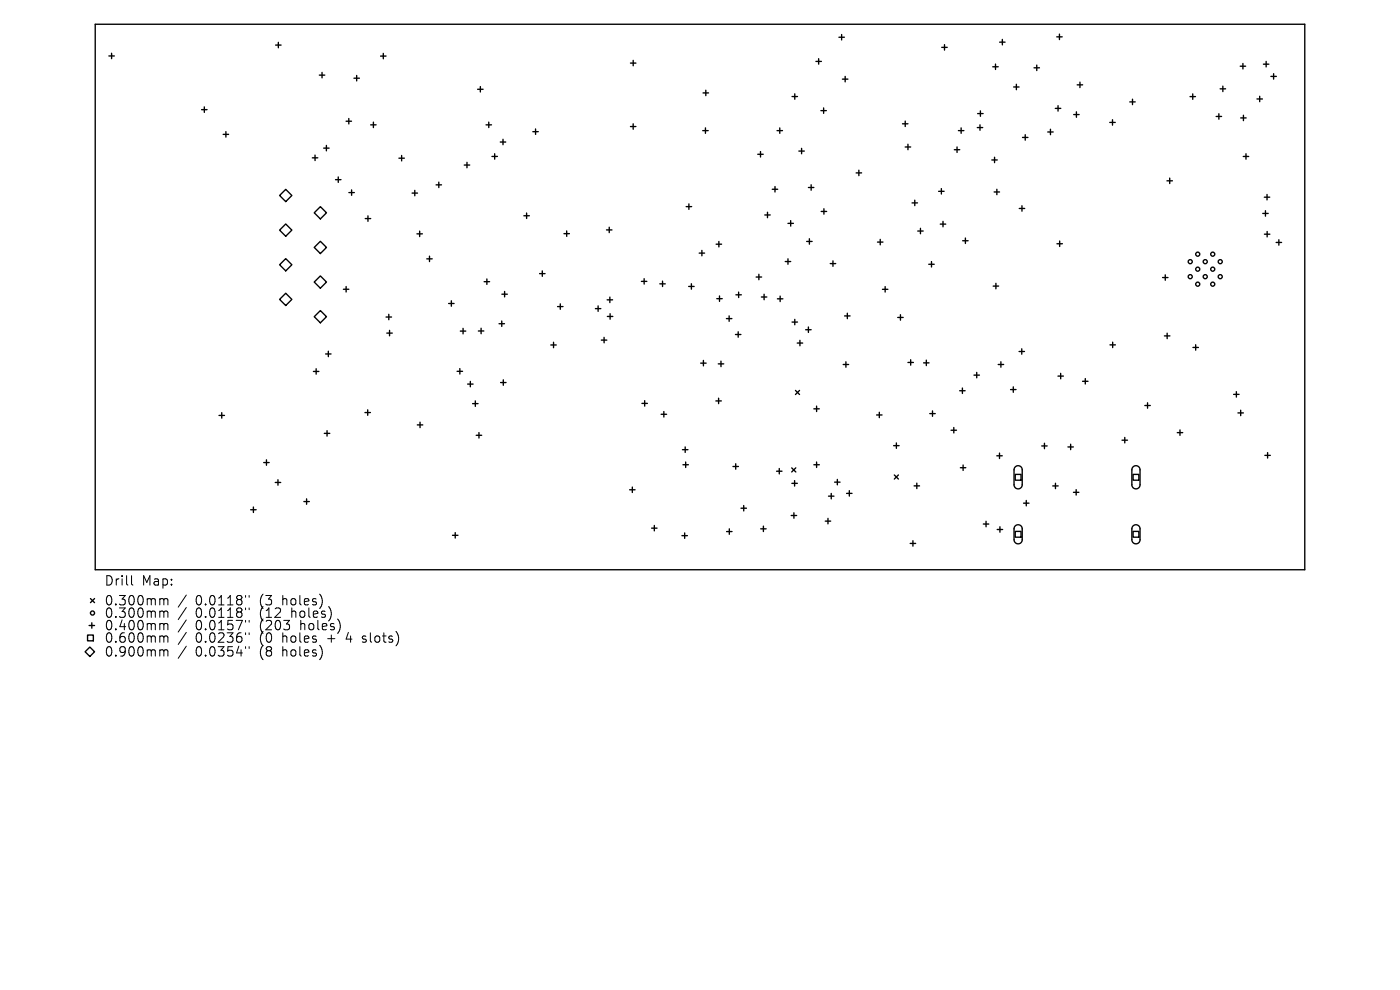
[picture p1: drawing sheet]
<svg xmlns="http://www.w3.org/2000/svg" width="297mm" height="210mm" viewBox="0 0 297 210" stroke-linecap="round" stroke-linejoin="round" font-family="sans-serif">
<defs><g id="words">
<g font-size="2.8">
<text x="22.1" y="124.5">Drill</text>
<text x="30.1" y="124.5">Map:</text>
<text x="22.1" y="128.7">0.300mm</text>
<text x="22.1" y="131.3">0.300mm</text>
<text x="41.5" y="128.7">0.0118&quot;</text>
<text x="41.5" y="131.3">0.0118&quot;</text>
<text x="55.2" y="128.7">(3</text>
<text x="55.2" y="131.3">(12</text>
<text x="60.2" y="128.7">holes)</text>
<text x="62.1" y="131.3">holes)</text>
<text x="22.1" y="134">0.400mm</text>
<text x="22.1" y="136.6">0.600mm</text>
<text x="41.5" y="134">0.0157&quot;</text>
<text x="41.5" y="136.6">0.0236&quot;</text>
<text x="55.2" y="134">(203</text>
<text x="55.2" y="136.6">(0</text>
<text x="60.2" y="136.6">holes</text>
<text x="64" y="134">holes)</text>
<text x="69.9" y="136.6">+</text>
<text x="74.1" y="136.6">4</text>
<text x="77.7" y="136.6">slots)</text>
<text x="22.1" y="139.6">0.900mm</text>
<text x="41.5" y="139.6">0.0354&quot;</text>
<text x="55.2" y="139.6">(8</text>
<text x="60.2" y="139.6">holes)</text>
</g>
</g></defs>
<g fill="none" stroke="#000" stroke-width=".29">
<path d="M20.2 5.1h256.6v115.8h-256.6zM23.1 11.9h1.2M23.7 11.3v1.1M58.5 9.6h1.1M59 9v1.1M67.7 15.9h1.2M68.3 15.4v1.1M75.1 16.6h1.1M75.7 16v1.2M80.7 11.9h1.2M81.3 11.3v1.2M101.3 18.9h1.2"/>
<path d="M101.9 18.4v1.1M133.8 13.4h1.1M134.3 12.8v1.2M149.2 19.7h1.1M149.7 19.1v1.2M168.6 19.9v1.2M173.1 13h1.2M173.7 12.5v1.1M178 7.9h1.1M178.5 7.3v1.2M178.7 16.8h1.2M179.3 16.2v1.2"/>
<path d="M199.8 10h1.1M200.4 9.5v1.1M210.6 14.2h1.2M211.2 13.6v1.1M212.1 8.9h1.1M212.6 8.4v1.1M215 18.5h1.2M215.6 17.9v1.1M219.4 14.4h1.1M219.9 13.8v1.2M224.2 7.8h1.1M224.8 7.2v1.2"/>
<path d="M228.5 18h1.2M229.1 17.4v1.2M253 19.9v1.2M258.8 18.8h1.2M259.4 18.3v1.1M263.1 14h1.2M263.7 13.5v1.1M268 13.6h1.2M268.6 13v1.2M269.6 16.2h1.2M270.2 15.6v1.2M42.8 23.3h1.1"/>
<path d="M43.3 22.7v1.1M47.3 28.5h1.2M47.9 27.9v1.2M66.3 33.5h1.1M66.8 32.9v1.2M68.7 31.4h1.1M69.2 30.8v1.2M71.2 38.1h1.1M71.8 37.5v1.2M73.4 25.7h1.2M74 25.1v1.2M78.6 26.5h1.2"/>
<path d="M79.2 25.9v1.2M84.6 33.6h1.2M85.2 33v1.1M92.5 39.2h1.2M93.1 38.6v1.2M98.5 35h1.1M99.1 34.4v1.2M103.1 26.5h1.2M103.7 25.9v1.2M104.4 33.2h1.1M104.9 32.6v1.2M106.1 30.1h1.2"/>
<path d="M106.7 29.6v1.1M113 27.9h1.2M113.6 27.4v1.1M133.7 26.8h1.2M134.3 26.3v1.1M149.1 27.7h1.1M149.7 27.1v1.2M160.8 32.7h1.1M161.3 32.1v1.2M164.4 39.6v1.1M164.8 27.7h1.2M165.4 27.1v1.2"/>
<path d="M168 20.5h1.2M169.5 32h1.1M170.1 31.5v1.1M171.5 39.8h1.2M172.1 39.2v1.2M174.1 23.5h1.2M174.7 22.9v1.1M181.6 36.7h1.2M182.2 36.1v1.2M191.5 26.3h1.1M192 25.7v1.1M192 31.2h1.2"/>
<path d="M192.6 30.6v1.2M202.5 31.8h1.1M203 31.2v1.1M203.3 27.7h1.2M203.9 27.1v1.2M207.3 27.1h1.2M207.4 24.1h1.2M207.9 26.5v1.1M208 23.5v1.2M210.4 33.9h1.2M211 33.4v1.1M216.9 29.2h1.2"/>
<path d="M217.5 28.6v1.1M222.3 28h1.1M222.8 27.4v1.2M223.9 23h1.1M224.5 22.4v1.2M227.8 24.3h1.1M228.4 23.7v1.2M235.4 26h1.2M236 25.4v1.1M239.7 21.6h1.1M240.3 21v1.2M247.6 38.4h1.1"/>
<path d="M248.1 37.8v1.1M252.5 20.5h1.1M258 24.7h1.2M258.6 24.1v1.2M263.2 25h1.2M263.8 33.2h1.1M263.8 24.4v1.2M264.3 32.6v1.2M266.7 21h1.1M267.2 20.4v1.2M60.6 40.2l1.3 1.3-1.3 1.3-1.3-1.3zM60.6 47.5l1.3 1.3-1.3 1.3-1.3-1.3z"/>
<path d="M60.6 54.9l1.3 1.3-1.3 1.3-1.3-1.3zM66.7 45.1l1.3-1.3 1.3 1.3-1.3 1.3zM68 51.2l1.3 1.3-1.3 1.3-1.3-1.3zM68 58.5l1.3 1.3-1.3 1.3-1.3-1.3zM74 40.9h1.2M74.6 40.3v1.1M77.5 46.4h1.1M78.1 45.8v1.1M87.4 41h1.2M88 40.4v1.1M88.4 49.6h1.2M89 49v1.2"/>
<path d="M90.5 54.9h1.2M91.1 54.3v1.2M102.7 59.8h1.2M103.3 59.2v1.1M111.1 45.8h1.2M111.7 45.2v1.1M114.5 58h1.1M115 57.5v1.1M119.6 49.6h1.2M120.2 49v1.1M128.7 48.8h1.1M129.2 48.2v1.2"/>
<path d="M136.1 59.7h1.1M136.7 59.1v1.2M140.6 59.6v1.2M145.6 43.8h1.1M146.1 43.3v1.1M148.3 53.7h1.2M148.9 53.1v1.2M151.9 51.8h1.2M152.5 51.2v1.2M160.4 58.8h1.2M161 58.2v1.1M162.2 45.6h1.2"/>
<path d="M162.8 45v1.2M163.8 40.1h1.2M166.6 55.5h1.1M167.2 54.9v1.2M167.2 47.4h1.1M167.7 46.8v1.2M171.1 51.2h1.2M171.7 50.6v1.2M174.2 44.9h1.2M174.8 44.3v1.1M176.1 55.9h1.2M176.7 55.3v1.2"/>
<path d="M186.2 51.4h1.1M186.7 50.8v1.1M193.5 43h1.1M194.1 42.5v1.1M194.7 49h1.1M195.3 48.4v1.2M197 56.1h1.2M197.6 55.5v1.1M199.1 40.6h1.2M199.5 47.5h1.1M199.7 40v1.2M200.1 47v1.1"/>
<path d="M204.2 51.1h1.2M204.8 50.5v1.1M210.9 40.7h1.2M211.5 40.1v1.2M216.2 44.2h1.2M216.8 43.6v1.2M224.2 51.7h1.2M224.8 51.1v1.2M246.6 58.9h1.2M247.2 58.3v1.2M267.9 45.3h1.1M268.2 41.8h1.2"/>
<path d="M268.2 49.7h1.2M268.5 44.7v1.2M268.8 41.3v1.1M268.8 49.1v1.2M270.7 51.4h1.2M271.3 50.9v1.1M59.3 63.5l1.3-1.3 1.3 1.3-1.3 1.3zM66.5 78.8h1.1M66.7 67.2l1.3-1.3 1.3 1.3-1.3 1.3zM67.1 78.2v1.2M69.1 75.1h1.1M69.7 74.5v1.2"/>
<path d="M72.8 61.4h1.2M73.4 60.8v1.1M81.9 67.3h1.2M82.1 70.7h1.1M82.5 66.7v1.1M82.6 70.1v1.1M95.2 64.4h1.1M95.8 63.8v1.2M97 78.8h1.1M97.6 78.2v1.1M97.7 70.2h1.1M98.2 69.7v1.1"/>
<path d="M101.5 70.2h1.1M102.1 69.6v1.2M105.9 68.7h1.1M106.4 68.1v1.1M106.5 62.4h1.1M107.1 61.8v1.2M116.9 73.2h1.1M117.4 72.6v1.2M118.3 65h1.1M118.9 64.5v1.1M126.3 65.5h1.2M126.9 64.9v1.1"/>
<path d="M127.6 72.1h1.1M128.2 71.6v1.1M128.8 63.6h1.2M128.9 67.1h1.1M129.4 63v1.2M129.4 66.6v1.1M140 60.2h1.1M146.1 60.8h1.2M146.7 60.2v1.1M148.6 77h1.2M149.2 76.5v1.1M152.1 63.4h1.1"/>
<path d="M152.4 77.2h1.1M152.6 62.8v1.1M153 76.6v1.2M154.1 67.6h1.2M154.7 67v1.2M156 71h1.2M156.1 62.5h1.2M156.6 70.4v1.1M156.7 62v1.1M161.5 63h1.2M162.1 62.4v1.2M164.9 63.4h1.2"/>
<path d="M165.5 62.8v1.2M168 68.3h1.2M168.6 67.7v1.2M169.1 72.8h1.2M169.7 72.2v1.1M170.9 69.9h1.2M171.5 69.4v1.1M178.9 77.3h1.1M179.2 67h1.1M179.5 76.7v1.2M179.8 66.4v1.2M187.2 61.4h1.2"/>
<path d="M187.8 60.8v1.2M190.4 67.3h1.2M191 66.8v1.1M192.6 76.9h1.2M193.2 76.3v1.2M195.9 77h1.2M196.5 76.4v1.2M206.6 79.6h1.2M207.2 79v1.2M210.7 60.7h1.2M211.3 60.1v1.2M211.8 77.3h1.1"/>
<path d="M212.3 76.7v1.2M216.2 74.6h1.1M216.8 74v1.1M224.4 79.8h1.2M225 79.2v1.2M235.5 73.2h1.1M236 72.6v1.1M247 71.3h1.2M247.6 70.7v1.1M253.1 73.7h1.1M253.7 73.1v1.2M46.5 88.1h1.1"/>
<path d="M47 87.5v1.2M55.9 98.1h1.2M56.5 97.5v1.2M68.8 91.9h1.2M69.4 91.4v1.1M77.4 87.5h1.2M78 86.9v1.2M88.5 90.1h1.2M89.1 89.6v1.1M99.2 81.5h1.2M99.8 80.9v1.2M100.3 85.6h1.1"/>
<path d="M100.8 85v1.2M101 92.3h1.2M101.6 91.8v1.1M106.2 81.1h1.2M106.8 80.6v1.1M136.2 85.6h1.1M136.8 85v1.2M140.3 87.9h1.1M140.8 87.3v1.2M144.8 95.4h1.1M144.9 98.6h1.1M145.4 94.8v1.2"/>
<path d="M145.5 98v1.2M151.9 85h1.1M152.4 84.5v1.1M155.5 99h1.2M156.1 98.4v1.1M164.7 100h1.2M165.3 99.4v1.1M168 99.2l.8 .9M168.8 82.8l.8 .9M168.8 99.2l-.8 .9M169.6 82.8l-.8 .9M172.7 98.6h1.1"/>
<path d="M172.7 86.7h1.1M173.2 86.1v1.2M173.2 98v1.2M186 88h1.1M186.5 87.4v1.2M189.6 94.5h1.1M190.2 94v1.1M197.2 87.7h1.2M197.8 87.2v1.1M201.8 91.3h1.1M202.3 90.7v1.1M203.6 82.9h1.1"/>
<path d="M203.7 99.2h1.2M204.2 82.3v1.2M204.3 98.6v1.2M211.5 96.7h1.1M212 96.1v1.2M214.4 82.6h1.1M215 82.1v1.1M215.4 99a.87 .87 0 0 1 .9-.1 .87 .87 0 0 1 .6 .8v3.1a.87 .87 0 0 1-.9 .9 .87 .87 0 0 1-.9-.9v-3.2zM221 94.6h1.2M221.6 94v1.2M226.6 94.8h1.1M227.1 94.2v1.2"/>
<path d="M229.7 80.9h1.1M230.2 80.3v1.2M238 93.4h1.2M238.6 92.8v1.2M240.4 99a.87 .87 0 0 1 .9-.1 .87 .87 0 0 1 .6 .8v3.1a.87 .87 0 0 1-.9 .9 .87 .87 0 0 1-.9-.9v-3.2zM242.9 86h1.1M243.4 85.4v1.2M249.7 91.8h1.2M250.3 91.2v1.2M261.7 83.7h1.2M262.3 83.1v1.1M262.6 87.6h1.2"/>
<path d="M263.2 87v1.2M268.3 96.6h1.2M268.9 96v1.2M53.2 108.1h1.1M53.8 107.6v1.1M58.4 102.3h1.1M59 101.8v1.1M64.5 106.4h1.1M65 105.8v1.2M96 113.6h1.2M96.6 113v1.1M133.6 103.9h1.1"/>
<path d="M134.1 103.3v1.2M138.2 112h1.2M138.8 111.5v1.1M144.7 113.6h1.1M145.2 113v1.2M154.1 112.8h1.2M154.7 112.2v1.1M157.2 107.8h1.2M157.8 107.2v1.2M161.4 112.2h1.1M162 111.6v1.2M167.8 109.4h1.2"/>
<path d="M168 102.5h1.1M168.4 108.8v1.1M168.6 102v1.1M175.1 110.5h1.1M175.6 110v1.1M175.8 105.2h1.1M176.3 104.7v1.1M177.1 102.3h1.1M177.6 101.7v1.2M179.6 104.7h1.2M180.2 104.1v1.1M189.7 100.8l.9 .8"/>
<path d="M190.6 100.8l-.9 .8M193.1 115.3h1.1M193.7 114.7v1.2M193.9 103.1h1.2M194.5 102.5v1.1M208.6 111.2h1.2M209.2 110.6v1.1M211.6 112.3h1.1M212.1 111.7v1.2M215.4 100.6h1.2v1.3h-1.2zM215.4 112.7h1.2v1.3h-1.2zM215.4 111.6a.87 .87 0 0 1 .9-.2 .87 .87 0 0 1 .6 .8v2.3a.87 .87 0 0 1-.9 .9 .87 .87 0 0 1-.9-.9v-2.4z"/>
<path d="M217.1 106.7h1.2M217.7 106.2v1.1M223.3 103.1h1.2M223.9 102.5v1.2M227.7 104.4h1.2M228.3 103.9v1.1M240.4 111.6a.87 .87 0 0 1 .9-.2 .87 .87 0 0 1 .6 .8v2.3a.87 .87 0 0 1-.9 .9 .87 .87 0 0 1-.9-.9v-2.4zM240.4 100.6h1.2v1.3h-1.2zM240.4 112.7h1.2v1.3h-1.2zM18.6 134.7h1.2v1.2h-1.2zM18.9 132.7h1.2M19.1 137.3l1 1-1 1-1-1z"/>
<path d="M19.2 127l.9 .8M19.5 132.1v1.2M20.1 127l-.9 .8"/>
<circle cx="252.5" cy="58.7" r=".43"/>
<circle cx="252.5" cy="55.5" r=".43"/>
<circle cx="254.1" cy="53.9" r=".43"/>
<circle cx="254.1" cy="57.1" r=".43"/>
<circle cx="255.7" cy="58.7" r=".43"/>
<circle cx="255.7" cy="55.5" r=".43"/>
<circle cx="257.3" cy="53.9" r=".43"/>
<circle cx="257.3" cy="57.1" r=".43"/>
<circle cx="258.9" cy="58.7" r=".43"/>
<circle cx="258.9" cy="55.5" r=".43"/>
<circle cx="254.1" cy="60.3" r=".43"/>
<circle cx="257.3" cy="60.3" r=".43"/>
<circle cx="19.6" cy="130" r=".43"/>
</g>
<g fill="none" stroke="#000" stroke-width=".21">
<path d="M27.9 122.1v1.7l.3 .3M34.2 127h.3l.3 .3M34.2 129.6h.3l.3 .3M34.2 132.3h.3l.3 .3M34.2 134.9h.3l.3 .3M34.2 137.8h.3l.3 .3M34.8 127.3l.2-.3 .5 .1 .1 1.2M34.8 127.3v1M34.8 129.9v1.1M34.8 132.6v1M34.8 135.2v1M34.8 138.1v1.1"/>
<path d="M34.8 129.9l.2-.3 .5 .1 .1 1.3M34.8 132.6l.2-.3 .5 .1 .1 1.2M34.8 135.2l.2-.3 .5 .1 .1 1.2M34.8 138.1l.2-.3 .5 .1 .1 1.3M39.5 126.2l-1.7 2.6M39.5 128.9l-1.7 2.5M39.5 131.5l-1.7 2.6M39.5 134.1l-1.7 2.6M39.5 137.1l-1.7 2.6M52.1 126.3v.4M52.1 129v.3M52.1 131.6v.4"/>
<path d="M52.1 134.2v.4M52.1 137.2v.4M52.9 126.3v.4M52.9 129v.3M52.9 131.6v.4M52.9 134.2v.4M52.9 137.2v.4M76.9 136.1l.1 .1M77 135v.5"/>
</g>
<use href="#words"/>
</svg>
